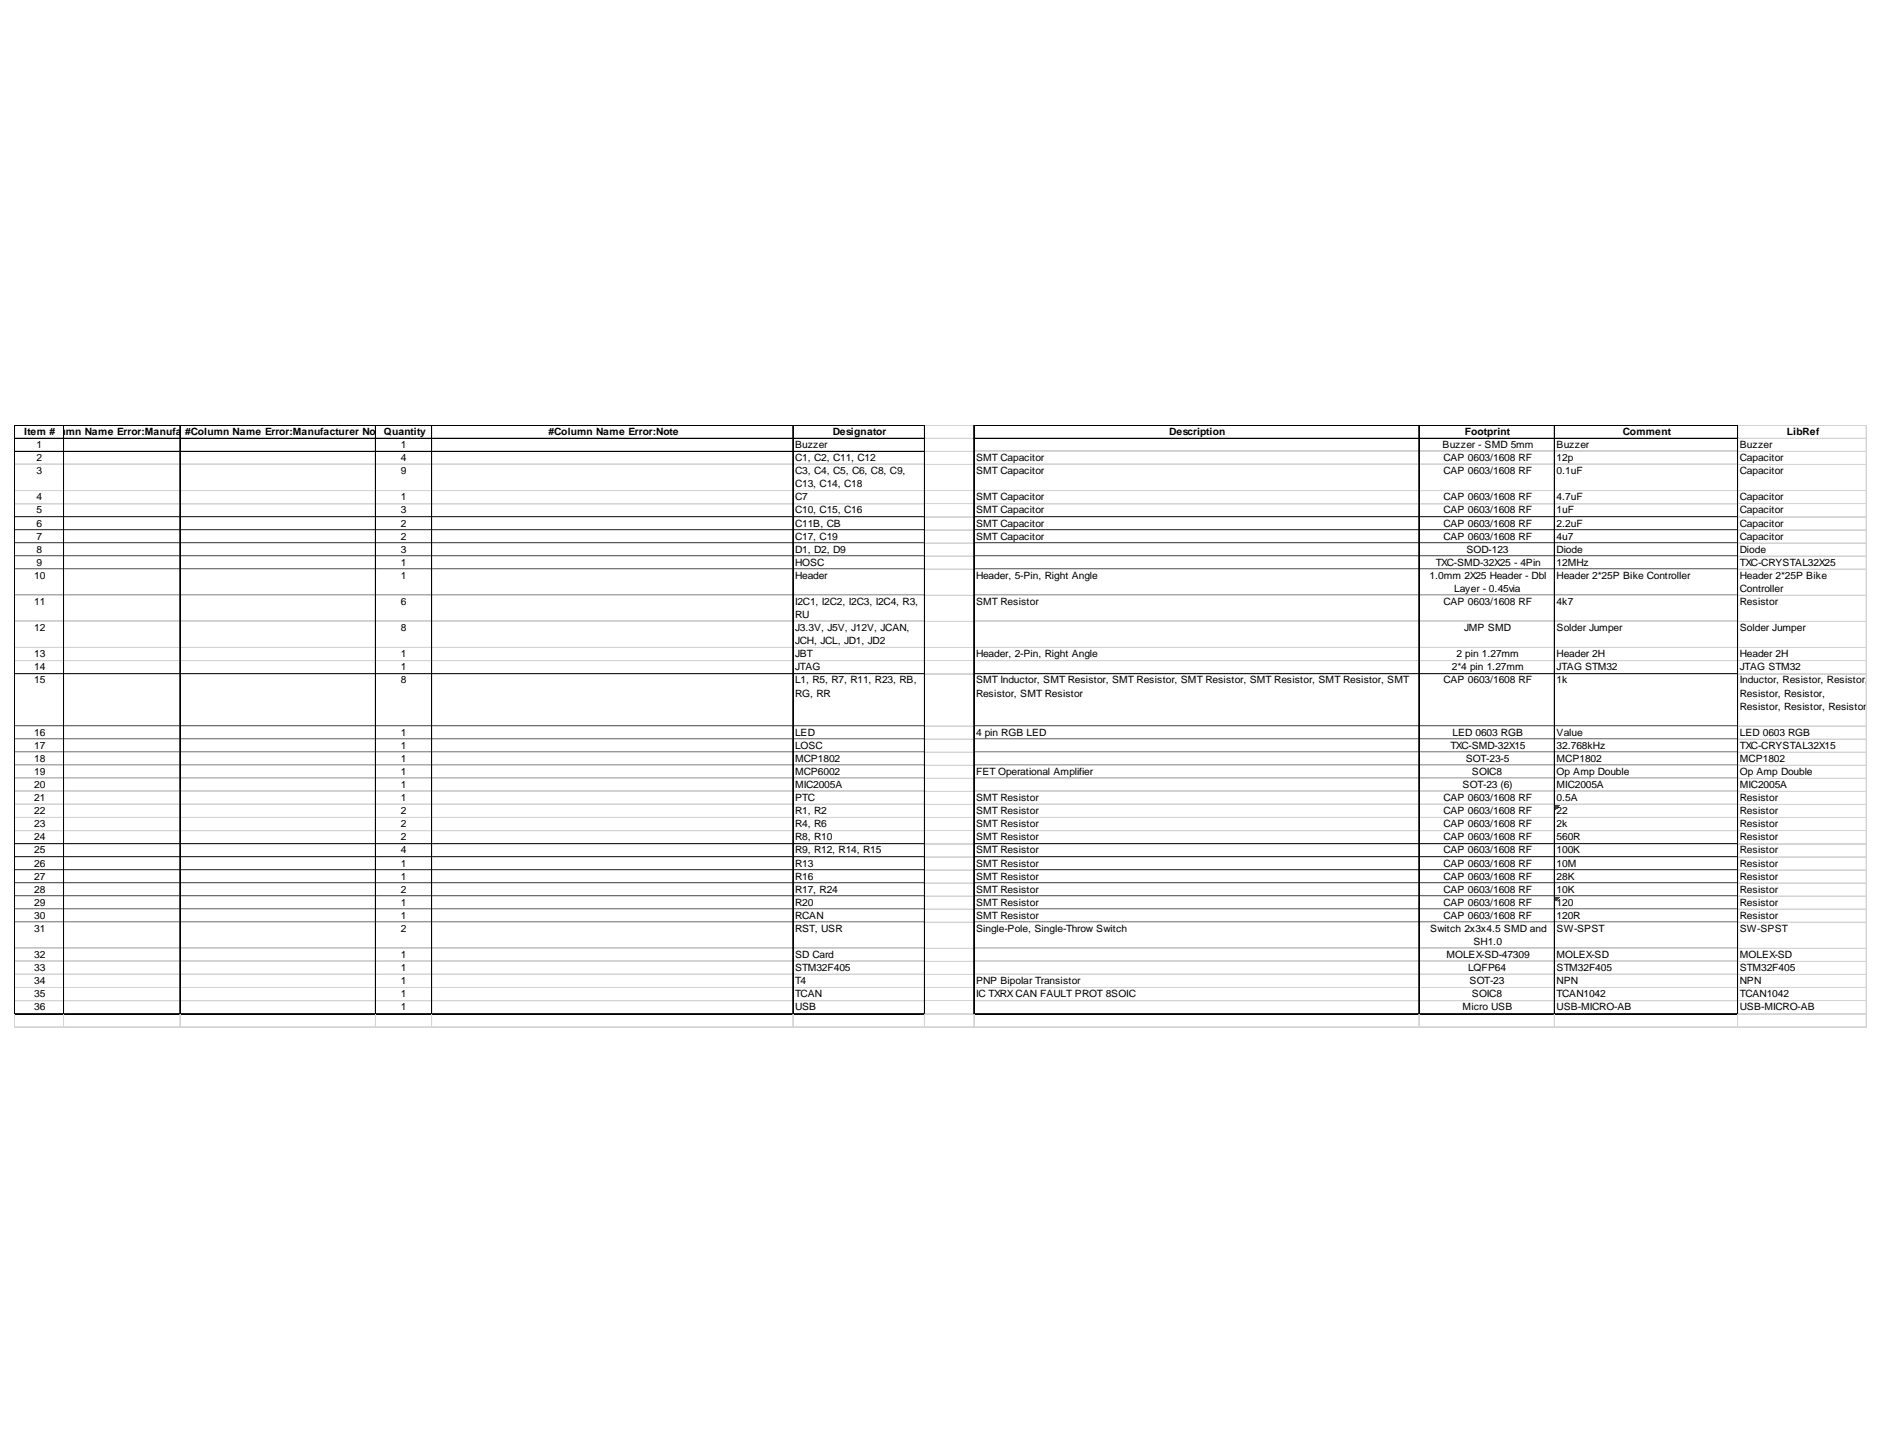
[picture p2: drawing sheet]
<svg xmlns="http://www.w3.org/2000/svg" width="279mm" height="216mm" viewBox="0 0 279 216" stroke-linecap="round" stroke-linejoin="round" font-family="sans-serif">
<defs><g id="words">
<g font-size="1.5">
<text x="3.6" y="64.5">Item olumn Name Error:Manufa</text>
<text x="5.5" y="64.5">#C#</text>
<text x="27" y="64.5">c#tColr</text>
<text x="28.3" y="64.5">ureumn Name Error:Manufacturer No</text>
<text x="57" y="64.5">Quantity</text>
<text x="81.4" y="64.5">#Column Name Error:Note</text>
<text x="123.6" y="64.5">Designator</text>
<text x="173.5" y="64.5">Description</text>
<text x="217.4" y="64.5">Footprint</text>
<text x="240.8" y="64.5">Comment</text>
<text x="265.1" y="64.5">LibRef</text>
<text x="5.4" y="66.5">1</text>
<text x="5.4" y="68.4">2</text>
<text x="5.4" y="70.4">3</text>
<text x="59.5" y="66.5">1</text>
<text x="59.5" y="68.4">4</text>
<text x="59.5" y="70.4">9</text>
<text x="118" y="66.5">Buzzer</text>
<text x="118" y="68.4">C1, C2, C11, C12</text>
<text x="118" y="70.4">C3, C4, C5, C6, C8, C9,</text>
<text x="144.8" y="68.4">SMT Capacitor</text>
<text x="144.8" y="70.4">SMT Capacitor</text>
<text x="214.1" y="66.5">Buzzer - SMD 5mm</text>
<text x="214.2" y="68.4">CAP 0603/1608 RF</text>
<text x="214.2" y="70.4">CAP 0603/1608 RF</text>
<text x="231" y="66.5">Buzzer</text>
<text x="231" y="68.4">12p</text>
<text x="231" y="70.4">0.1uF</text>
<text x="258.2" y="66.5">Buzzer</text>
<text x="258.2" y="68.4">Capacitor</text>
<text x="258.2" y="70.4">Capacitor</text>
<text x="5.4" y="74.2">4</text>
<text x="5.4" y="76.2">5</text>
<text x="59.5" y="74.2">1</text>
<text x="59.5" y="76.2">3</text>
<text x="118" y="72.3">C13, C14, C18</text>
<text x="118" y="74.2">C7</text>
<text x="118" y="76.2">C10, C15, C16</text>
<text x="144.8" y="74.2">SMT Capacitor</text>
<text x="144.8" y="76.2">SMT Capacitor</text>
<text x="214.2" y="74.2">CAP 0603/1608 RF</text>
<text x="214.2" y="76.2">CAP 0603/1608 RF</text>
<text x="231" y="74.2">4.7uF</text>
<text x="231" y="76.2">1uF</text>
<text x="258.2" y="74.2">Capacitor</text>
<text x="258.2" y="76.2">Capacitor</text>
<text x="5.4" y="78.1">6</text>
<text x="5.4" y="80.1">7</text>
<text x="5.4" y="82">8</text>
<text x="5.4" y="83.9">9</text>
<text x="59.5" y="78.1">2</text>
<text x="59.5" y="80.1">2</text>
<text x="59.5" y="82">3</text>
<text x="59.5" y="83.9">1</text>
<text x="118" y="78.1">C11B, CB</text>
<text x="118" y="80.1">C17, C19</text>
<text x="118" y="82">D1, D2, D9</text>
<text x="118" y="83.9">HOSC</text>
<text x="144.8" y="78.1">SMT Capacitor</text>
<text x="144.8" y="80.1">SMT Capacitor</text>
<text x="213" y="83.9">TXC-SMD-32X25 - 4Pin</text>
<text x="214.2" y="78.1">CAP 0603/1608 RF</text>
<text x="214.2" y="80.1">CAP 0603/1608 RF</text>
<text x="217.6" y="82">SOD-123</text>
<text x="231" y="78.1">2.2uF</text>
<text x="231" y="80.1">4u7</text>
<text x="231" y="82">Diode</text>
<text x="231" y="83.9">12MHz</text>
<text x="258.2" y="78.1">Capacitor</text>
<text x="258.2" y="80.1">Capacitor</text>
<text x="258.2" y="82">Diode</text>
<text x="258.2" y="83.9">TXC-CRYSTAL32X25</text>
<text x="5.1" y="85.9">10</text>
<text x="5.1" y="89.8">11</text>
<text x="59.5" y="85.9">1</text>
<text x="59.5" y="89.8">6</text>
<text x="118" y="85.9">Header</text>
<text x="118" y="89.8">I2C1, I2C2, I2C3, I2C4, R3,</text>
<text x="144.8" y="85.9">Header, 5-Pin, Right Angle</text>
<text x="144.8" y="89.8">SMT Resistor</text>
<text x="212.1" y="85.9">1.0mm 2X25 Header - Dbl</text>
<text x="214.2" y="89.8">CAP 0603/1608 RF</text>
<text x="215.8" y="87.8">Layer - 0.45via</text>
<text x="231" y="85.9">Header 2*25P Bike Controller</text>
<text x="231" y="89.8">4k7</text>
<text x="258.2" y="85.9">Header 2*25P Bike</text>
<text x="258.2" y="87.8">Controller</text>
<text x="258.2" y="89.8">Resistor</text>
<text x="5.1" y="93.7">12</text>
<text x="59.5" y="93.7">8</text>
<text x="118" y="91.7">RU</text>
<text x="118" y="93.7">J3.3V, J5V, J12V, JCAN,</text>
<text x="118" y="95.6">JCH, JCL, JD1, JD2</text>
<text x="217.3" y="93.7">JMP SMD</text>
<text x="231" y="93.7">Solder Jumper</text>
<text x="258.2" y="93.7">Solder Jumper</text>
<text x="5.1" y="97.5">13</text>
<text x="5.1" y="99.5">14</text>
<text x="5.1" y="101.4">15</text>
<text x="59.5" y="97.5">1</text>
<text x="59.5" y="99.5">1</text>
<text x="59.5" y="101.4">8</text>
<text x="118" y="97.5">JBT</text>
<text x="118" y="99.5">JTAG</text>
<text x="118" y="101.4">L1, R5, R7, R11, R23, RB,</text>
<text x="144.8" y="97.5">Header, 2-Pin, Right Angle</text>
<text x="144.8" y="101.4">SMT Inductor, SMT Resistor, SMT Resistor, SMT Resistor, SMT Resistor, SMT Resistor, SMT</text>
<text x="214.2" y="101.4">CAP 0603/1608 RF</text>
<text x="215.4" y="99.5">2*4 pin 1.27mm</text>
<text x="216.1" y="97.5">2 pin 1.27mm</text>
<text x="231" y="97.5">Header 2H</text>
<text x="231" y="99.5">JTAG STM32</text>
<text x="231" y="101.4">1k</text>
<text x="258.2" y="97.5">Header 2H</text>
<text x="258.2" y="99.5">JTAG STM32</text>
<text x="258.2" y="101.4">Inductor, Resistor, Resistor,</text>
<text x="118" y="103.4">RG, RR</text>
<text x="144.8" y="103.4">Resistor, SMT Resistor</text>
<text x="258.2" y="103.4">Resistor, Resistor,</text>
<text x="258.2" y="105.3">Resistor, Resistor, Resistor</text>
<text x="5.1" y="109.2">16</text>
<text x="5.1" y="111.1">17</text>
<text x="5.1" y="113.1">18</text>
<text x="59.5" y="109.2">1</text>
<text x="59.5" y="111.1">1</text>
<text x="59.5" y="113.1">1</text>
<text x="118" y="109.2">LED</text>
<text x="118" y="111.1">LOSC</text>
<text x="118" y="113.1">MCP1802</text>
<text x="144.8" y="109.2">4 pin RGB LED</text>
<text x="215.2" y="111.1">TXC-SMD-32X15</text>
<text x="215.5" y="109.2">LED 0603 RGB</text>
<text x="217.5" y="113.1">SOT-23-5</text>
<text x="231" y="109.2">Value</text>
<text x="231" y="111.1">32.768kHz</text>
<text x="231" y="113.1">MCP1802</text>
<text x="258.2" y="109.2">LED 0603 RGB</text>
<text x="258.2" y="111.1">TXC-CRYSTAL32X15</text>
<text x="258.2" y="113.1">MCP1802</text>
<text x="5.1" y="115">19</text>
<text x="5.1" y="116.9">20</text>
<text x="5.1" y="118.9">21</text>
<text x="59.5" y="115">1</text>
<text x="59.5" y="116.9">1</text>
<text x="59.5" y="118.9">1</text>
<text x="118" y="115">MCP6002</text>
<text x="118" y="116.9">MIC2005A</text>
<text x="118" y="118.9">PTC</text>
<text x="144.8" y="115">FET Operational Amplifier</text>
<text x="144.8" y="118.9">SMT Resistor</text>
<text x="214.2" y="118.9">CAP 0603/1608 RF</text>
<text x="217" y="116.9">SOT-23 (6)</text>
<text x="218.4" y="115">SOIC8</text>
<text x="231" y="115">Op Amp Double</text>
<text x="231" y="116.9">MIC2005A</text>
<text x="231" y="118.9">0.5A</text>
<text x="258.2" y="115">Op Amp Double</text>
<text x="258.2" y="116.9">MIC2005A</text>
<text x="258.2" y="118.9">Resistor</text>
<text x="5.1" y="120.8">22</text>
<text x="5.1" y="122.8">23</text>
<text x="5.1" y="124.7">24</text>
<text x="59.5" y="120.8">2</text>
<text x="59.5" y="122.8">2</text>
<text x="59.5" y="124.7">2</text>
<text x="118" y="120.8">R1, R2</text>
<text x="118" y="122.8">R4, R6</text>
<text x="118" y="124.7">R8, R10</text>
<text x="144.8" y="120.8">SMT Resistor</text>
<text x="144.8" y="122.8">SMT Resistor</text>
<text x="144.8" y="124.7">SMT Resistor</text>
<text x="214.2" y="120.8">CAP 0603/1608 RF</text>
<text x="214.2" y="122.8">CAP 0603/1608 RF</text>
<text x="214.2" y="124.7">CAP 0603/1608 RF</text>
<text x="231" y="120.8">22</text>
<text x="231" y="122.8">2k</text>
<text x="231" y="124.7">560R</text>
<text x="258.2" y="120.8">Resistor</text>
<text x="258.2" y="122.8">Resistor</text>
<text x="258.2" y="124.7">Resistor</text>
<text x="5.1" y="126.6">25</text>
<text x="5.1" y="128.6">26</text>
<text x="5.1" y="130.5">27</text>
<text x="59.5" y="126.6">4</text>
<text x="59.5" y="128.6">1</text>
<text x="59.5" y="130.5">1</text>
<text x="118" y="126.6">R9, R12, R14, R15</text>
<text x="118" y="128.6">R13</text>
<text x="118" y="130.5">R16</text>
<text x="144.8" y="126.6">SMT Resistor</text>
<text x="144.8" y="128.6">SMT Resistor</text>
<text x="144.8" y="130.5">SMT Resistor</text>
<text x="214.2" y="126.6">CAP 0603/1608 RF</text>
<text x="214.2" y="128.6">CAP 0603/1608 RF</text>
<text x="214.2" y="130.5">CAP 0603/1608 RF</text>
<text x="231" y="126.6">100K</text>
<text x="231" y="128.6">10M</text>
<text x="231" y="130.5">28K</text>
<text x="258.2" y="126.6">Resistor</text>
<text x="258.2" y="128.6">Resistor</text>
<text x="258.2" y="130.5">Resistor</text>
<text x="5.1" y="132.5">28</text>
<text x="5.1" y="134.4">29</text>
<text x="5.1" y="136.3">30</text>
<text x="59.5" y="132.5">2</text>
<text x="59.5" y="134.4">1</text>
<text x="59.5" y="136.3">1</text>
<text x="118" y="132.5">R17, R24</text>
<text x="118" y="134.4">R20</text>
<text x="118" y="136.3">RCAN</text>
<text x="144.8" y="132.5">SMT Resistor</text>
<text x="144.8" y="134.4">SMT Resistor</text>
<text x="144.8" y="136.3">SMT Resistor</text>
<text x="214.2" y="132.5">CAP 0603/1608 RF</text>
<text x="214.2" y="134.4">CAP 0603/1608 RF</text>
<text x="214.2" y="136.3">CAP 0603/1608 RF</text>
<text x="231" y="132.5">10K</text>
<text x="231" y="134.4">120</text>
<text x="231" y="136.3">120R</text>
<text x="258.2" y="132.5">Resistor</text>
<text x="258.2" y="134.4">Resistor</text>
<text x="258.2" y="136.3">Resistor</text>
<text x="5.1" y="138.3">31</text>
<text x="5.1" y="142.2">32</text>
<text x="59.5" y="138.3">2</text>
<text x="59.5" y="142.2">1</text>
<text x="118" y="138.3">RST, USR</text>
<text x="118" y="142.2">SD Card</text>
<text x="144.8" y="138.3">Single-Pole, Single-Throw Switch</text>
<text x="212.2" y="138.3">Switch 2x3x4.5 SMD and</text>
<text x="214.6" y="142.2">MOLEX-SD-47309</text>
<text x="218.6" y="140.2">SH1.0</text>
<text x="231" y="138.3">SW-SPST</text>
<text x="231" y="142.2">MOLEX-SD</text>
<text x="258.2" y="138.3">SW-SPST</text>
<text x="258.2" y="142.2">MOLEX-SD</text>
<text x="5.1" y="144.1">33</text>
<text x="5.1" y="146">34</text>
<text x="5.1" y="148">35</text>
<text x="5.1" y="149.9">36</text>
<text x="59.5" y="144.1">1</text>
<text x="59.5" y="146">1</text>
<text x="59.5" y="148">1</text>
<text x="59.5" y="149.9">1</text>
<text x="118" y="144.1">STM32F405</text>
<text x="118" y="146">T4</text>
<text x="118" y="148">TCAN</text>
<text x="118" y="149.9">USB</text>
<text x="144.8" y="146">PNP Bipolar Transistor</text>
<text x="144.8" y="148">IC TXRX CAN FAULT PROT 8SOIC</text>
<text x="217" y="149.9">Micro USB</text>
<text x="217.8" y="144.1">LQFP64</text>
<text x="218.1" y="146">SOT-23</text>
<text x="218.4" y="148">SOIC8</text>
<text x="231" y="144.1">STM32F405</text>
<text x="231" y="146">NPN</text>
<text x="231" y="148">TCAN1042</text>
<text x="231" y="149.9">USB-MICRO-AB</text>
<text x="258.2" y="144.1">STM32F405</text>
<text x="258.2" y="146">NPN</text>
<text x="258.2" y="148">TCAN1042</text>
<text x="258.2" y="149.9">USB-MICRO-AB</text>
</g>
</g></defs>
<path d="M230.7 119.5h.7" fill="none" stroke="#008000" stroke-width=".15"/>
<path d="M230.7 119.5h.7v.1h-.7z" fill="#008000"/>
<path d="M230.7 119.6h.6" fill="none" stroke="#008000" stroke-width=".15"/>
<path d="M230.7 119.6h.6v.1h-.6z" fill="#008000"/>
<path d="M230.7 119.7h.5" fill="none" stroke="#008000" stroke-width=".15"/>
<path d="M230.7 119.7h.5v.1h-.5z" fill="#008000"/>
<path d="M230.7 119.8h.4" fill="none" stroke="#008000" stroke-width=".15"/>
<path d="M230.7 119.8h.4v.1h-.4z" fill="#008000"/>
<path d="M230.7 119.9h.3" fill="none" stroke="#008000" stroke-width=".15"/>
<path d="M230.7 119.9h.3v.1h-.3z" fill="#008000"/>
<path d="M230.7 120h.2" fill="none" stroke="#008000" stroke-width=".15"/>
<path d="M230.7 120h.2v.2h-.2z" fill="#008000"/>
<path d="M230.7 133.1h.7" fill="none" stroke="#008000" stroke-width=".15"/>
<path d="M230.7 133.1h.7v.1h-.7z" fill="#008000"/>
<path d="M230.7 133.2h.6" fill="none" stroke="#008000" stroke-width=".15"/>
<path d="M230.7 133.2h.6v.1h-.6z" fill="#008000"/>
<path d="M230.7 133.3h.5" fill="none" stroke="#008000" stroke-width=".15"/>
<path d="M230.7 133.3h.5v.1h-.5z" fill="#008000"/>
<path d="M230.7 133.4h.4" fill="none" stroke="#008000" stroke-width=".15"/>
<path d="M230.7 133.4h.4v.1h-.4z" fill="#008000"/>
<path d="M230.7 133.5h.3" fill="none" stroke="#008000" stroke-width=".15"/>
<path d="M230.7 133.5h.3v.1h-.3z" fill="#008000"/>
<path d="M230.7 133.6h.2" fill="none" stroke="#008000" stroke-width=".15"/>
<path d="M230.7 133.6h.2v.1h-.2z" fill="#008000"/>
<g fill="none" stroke="#000" stroke-width=".15">
<path d="M2.1 63.1v87.4M2.2 63.1v87.4M2.2 63.1h135.1M2.2 65h135.1M2.2 65.1h135.1M2.2 67h7.2M2.2 68.9h7.2M2.2 72.8h7.2M2.2 74.7h7.2M2.2 76.7h7.2M2.2 78.6h7.2M9.4 63.2v87.3"/>
<path d="M9.5 63.2v87.3M9.5 67h17.2M9.5 68.9h17.2M9.5 72.8h17.2M9.5 74.7h17.2M9.5 76.7h17.2M9.5 78.6h17.2M26.7 63.2v87.3M26.8 67h28.9M26.8 68.9h28.9M26.8 72.8h28.9M26.8 74.7h28.9"/>
<path d="M26.8 76.7h28.9M26.8 78.6h28.9M55.7 63.2v87.3M55.8 63.2v87.3M55.8 67h8.2M55.8 68.9h8.2M55.8 72.8h8.2M55.8 74.7h8.2M55.8 76.7h8.2M55.8 78.6h8.2M64 63.2v87.3M64.1 63.2v87.3"/>
<path d="M64.2 67h53.4M64.2 68.9h53.4M64.2 72.8h53.4M64.2 74.7h53.4M64.2 76.7h53.4M64.2 78.6h53.4M117.6 63.2v87.3M117.7 63.2v87.3M117.7 67h19.5M117.7 68.9h19.5M117.7 72.8h19.5M117.7 74.7h19.5"/>
<path d="M117.7 76.7h19.5M117.7 78.6h19.5M137.2 63.2v87.3M144.5 63.1v87.4M144.6 63.1h113.3M144.6 65h113.3M144.6 65.1h113.3M144.6 67h65.9M144.6 68.9h65.9M144.6 72.8h65.9M144.6 74.7h65.9M144.6 76.7h65.9"/>
<path d="M144.6 78.6h65.9M210.5 63.2v87.3M210.6 63.2v87.3M210.6 67h20M210.6 68.9h20M210.6 72.8h20M210.6 74.7h20M210.6 76.7h20M210.6 78.6h20M230.6 63.2v87.3M230.7 63.2v87.3M230.7 67h27.1"/>
<path d="M230.7 68.9h27.1M230.7 72.8h27.1M230.7 74.7h27.1M230.7 76.7h27.1M230.7 78.6h27.1M257.8 63.2v87.3M257.9 63.2v87.3M2.2 80.5h7.2M2.2 82.5h7.2M2.2 84.4h7.2M2.2 88.3h7.2M2.2 92.2h7.2"/>
<path d="M2.2 96.1h7.2M2.2 98h7.2M2.2 100h7.2M9.5 80.5h17.2M9.5 82.5h17.2M9.5 84.4h17.2M9.5 88.3h17.2M9.5 92.2h17.2M9.5 96.1h17.2M9.5 98h17.2M9.5 100h17.2M26.8 80.5h28.9"/>
<path d="M26.8 82.5h28.9M26.8 84.4h28.9M26.8 88.3h28.9M26.8 92.2h28.9M26.8 96.1h28.9M26.8 98h28.9M26.8 100h28.9M55.8 80.5h8.2M55.8 82.5h8.2M55.8 84.4h8.2M55.8 88.3h8.2M55.8 92.2h8.2"/>
<path d="M55.8 96.1h8.2M55.8 98h8.2M55.8 100h8.2M64.2 80.5h53.4M64.2 82.5h53.4M64.2 84.4h53.4M64.2 88.3h53.4M64.2 92.2h53.4M64.2 96.1h53.4M64.2 98h53.4M64.2 100h53.4M117.7 80.5h19.5"/>
<path d="M117.7 82.5h19.5M117.7 84.4h19.5M117.7 88.3h19.5M117.7 92.2h19.5M117.7 96.1h19.5M117.7 98h19.5M117.7 100h19.5M144.6 80.5h65.9M144.6 82.5h65.9M144.6 84.4h65.9M144.6 88.3h65.9M144.6 92.2h65.9"/>
<path d="M144.6 96.1h65.9M144.6 98h65.9M144.6 100h65.9M210.6 80.5h20M210.6 82.5h20M210.6 84.4h20M210.6 88.3h20M210.6 92.2h20M210.6 96.1h20M210.6 98h20M210.6 100h20M230.7 80.5h27.1"/>
<path d="M230.7 82.5h27.1M230.7 84.4h27.1M230.7 88.3h27.1M230.7 92.2h27.1M230.7 96.1h27.1M230.7 98h27.1M230.7 100h27.1M2.2 107.7h7.2M2.2 109.7h7.2M2.2 111.6h7.2M2.2 113.5h7.2M2.2 115.5h7.2"/>
<path d="M2.2 117.4h7.2M2.2 119.4h7.2M9.5 107.7h17.2M9.5 109.7h17.2M9.5 111.6h17.2M9.5 113.5h17.2M9.5 115.5h17.2M9.5 117.4h17.2M9.5 119.4h17.2M26.8 107.7h28.9M26.8 109.7h28.9M26.8 111.6h28.9"/>
<path d="M26.8 113.5h28.9M26.8 115.5h28.9M26.8 117.4h28.9M26.8 119.4h28.9M55.8 107.7h8.2M55.8 109.7h8.2M55.8 111.6h8.2M55.8 113.5h8.2M55.8 115.5h8.2M55.8 117.4h8.2M55.8 119.4h8.2M64.2 107.7h53.4"/>
<path d="M64.2 109.7h53.4M64.2 111.6h53.4M64.2 113.5h53.4M64.2 115.5h53.4M64.2 117.4h53.4M64.2 119.4h53.4M117.7 107.7h19.5M117.7 109.7h19.5M117.7 111.6h19.5M117.7 113.5h19.5M117.7 115.5h19.5M117.7 117.4h19.5"/>
<path d="M117.7 119.4h19.5M144.6 107.7h65.9M144.6 109.7h65.9M144.6 111.6h65.9M144.6 113.5h65.9M144.6 115.5h65.9M144.6 117.4h65.9M144.6 119.4h65.9M210.6 107.7h20M210.6 109.7h20M210.6 111.6h20M210.6 113.5h20"/>
<path d="M210.6 115.5h20M210.6 117.4h20M210.6 119.4h20M230.7 107.7h27.1M230.7 109.7h27.1M230.7 111.6h27.1M230.7 113.5h27.1M230.7 115.5h27.1M230.7 117.4h27.1M230.7 119.4h27.1M2.2 121.3h7.2M2.2 123.2h7.2"/>
<path d="M2.2 125.2h7.2M2.2 127.1h7.2M2.2 129.1h7.2M2.2 131h7.2M2.2 132.9h7.2M2.2 134.9h7.2M2.2 136.8h7.2M9.5 121.3h17.2M9.5 123.2h17.2M9.5 125.2h17.2M9.5 127.1h17.2M9.5 129.1h17.2"/>
<path d="M9.5 131h17.2M9.5 132.9h17.2M9.5 134.9h17.2M9.5 136.8h17.2M26.8 121.3h28.9M26.8 123.2h28.9M26.8 125.2h28.9M26.8 127.1h28.9M26.8 129.1h28.9M26.8 131h28.9M26.8 132.9h28.9M26.8 134.9h28.9"/>
<path d="M26.8 136.8h28.9M55.8 121.3h8.2M55.8 123.2h8.2M55.8 125.2h8.2M55.8 127.1h8.2M55.8 129.1h8.2M55.8 131h8.2M55.8 132.9h8.2M55.8 134.9h8.2M55.8 136.8h8.2M64.2 121.3h53.4M64.2 123.2h53.4"/>
<path d="M64.2 125.2h53.4M64.2 127.1h53.4M64.2 129.1h53.4M64.2 131h53.4M64.2 132.9h53.4M64.2 134.9h53.4M64.2 136.8h53.4M117.7 121.3h19.5M117.7 123.2h19.5M117.7 125.2h19.5M117.7 127.1h19.5M117.7 129.1h19.5"/>
<path d="M117.7 131h19.5M117.7 132.9h19.5M117.7 134.9h19.5M117.7 136.8h19.5M144.6 121.3h65.9M144.6 123.2h65.9M144.6 125.2h65.9M144.6 127.1h65.9M144.6 129.1h65.9M144.6 131h65.9M144.6 132.9h65.9M144.6 134.9h65.9"/>
<path d="M144.6 136.8h65.9M210.6 121.3h20M210.6 123.2h20M210.6 125.2h20M210.6 127.1h20M210.6 129.1h20M210.6 131h20M210.6 132.9h20M210.6 134.9h20M210.6 136.8h20M230.7 121.3h27.1M230.7 123.2h27.1"/>
<path d="M230.7 125.2h27.1M230.7 127.1h27.1M230.7 129.1h27.1M230.7 131h27.1M230.7 132.9h27.1M230.7 134.9h27.1M230.7 136.8h27.1M2.2 140.7h7.2M2.2 142.6h7.2M2.2 144.6h7.2M2.2 146.5h7.2M2.2 148.5h7.2"/>
<path d="M2.2 150.4h7.2M2.2 150.5h7.2M9.5 140.7h17.2M9.5 142.6h17.2M9.5 144.6h17.2M9.5 146.5h17.2M9.5 148.5h17.2M9.5 150.4h17.2M9.5 150.5h17.2M26.8 140.7h28.9M26.8 142.6h28.9M26.8 144.6h28.9"/>
<path d="M26.8 146.5h28.9M26.8 148.5h28.9M26.8 150.4h28.9M26.8 150.5h28.9M55.8 140.7h8.2M55.8 142.6h8.2M55.8 144.6h8.2M55.8 146.5h8.2M55.8 148.5h8.2M55.8 150.4h8.2M55.8 150.5h8.2M64.2 140.7h53.4"/>
<path d="M64.2 142.6h53.4M64.2 144.6h53.4M64.2 146.5h53.4M64.2 148.5h53.4M64.2 150.4h53.4M64.2 150.5h53.4M117.7 140.7h19.5M117.7 142.6h19.5M117.7 144.6h19.5M117.7 146.5h19.5M117.7 148.5h19.5M117.7 150.4h19.5"/>
<path d="M117.7 150.5h19.5M144.6 140.7h65.9M144.6 142.6h65.9M144.6 144.6h65.9M144.6 146.5h65.9M144.6 148.5h65.9M144.6 150.4h65.9M144.6 150.5h65.9M210.6 140.7h20M210.6 142.6h20M210.6 144.6h20M210.6 146.5h20"/>
<path d="M210.6 148.5h20M210.6 150.4h20M210.6 150.5h20M230.7 140.7h27.1M230.7 142.6h27.1M230.7 144.6h27.1M230.7 146.5h27.1M230.7 148.5h27.1M230.7 150.4h27.1M230.7 150.5h27.1"/>
</g>
<g fill="none" stroke="#d4d4d4" stroke-width=".15">
<path d="M2.2 69h7.2M2.2 72.8h7.2M2.2 74.8h7.2M2.2 76.7h7.2M2.2 78.7h7.2M9.5 69h17.2M9.5 72.8h17.2M9.5 74.8h17.2M9.5 76.7h17.2M9.5 78.7h17.2M26.8 69h28.9M26.8 72.8h28.9"/>
<path d="M26.8 74.8h28.9M26.8 76.7h28.9M26.8 78.7h28.9M55.8 69h8.2M55.8 72.8h8.2M55.8 74.8h8.2M55.8 76.7h8.2M55.8 78.7h8.2M64.2 69h53.4M64.2 72.8h53.4M64.2 74.8h53.4M64.2 76.7h53.4"/>
<path d="M64.2 78.7h53.4M117.7 69h19.5M117.7 72.8h19.5M117.7 74.8h19.5M117.7 76.7h19.5M117.7 78.7h19.5M137.3 63.1h7.2M137.3 65h7.2M137.3 65.1h7.2M137.3 67h7.2M137.3 69h7.2M137.3 68.9h7.2"/>
<path d="M137.3 72.8h7.2M137.3 74.8h7.2M137.3 74.7h7.2M137.3 76.7h7.2M137.3 78.7h7.2M137.3 78.6h7.2M144.6 67h65.9M144.6 69h65.9M144.6 72.8h65.9M144.6 74.8h65.9M144.6 76.7h65.9M144.6 78.7h65.9"/>
<path d="M210.6 67h20M210.6 69h20M210.6 72.8h20M210.6 74.8h20M210.6 76.7h20M210.6 78.7h20M230.7 67h27.1M230.7 69h27.1M230.7 72.8h27.1M230.7 74.8h27.1M230.7 76.7h27.1M230.7 78.7h27.1"/>
<path d="M2.2 80.6h7.2M2.2 82.5h7.2M2.2 84.5h7.2M2.2 88.4h7.2M2.2 92.3h7.2M2.2 96.1h7.2M2.2 98.1h7.2M9.5 80.6h17.2M9.5 82.5h17.2M9.5 84.5h17.2M9.5 88.4h17.2M9.5 92.3h17.2"/>
<path d="M9.5 96.1h17.2M9.5 98.1h17.2M26.8 80.6h28.9M26.8 82.5h28.9M26.8 84.5h28.9M26.8 88.4h28.9M26.8 92.3h28.9M26.8 96.1h28.9M26.8 98.1h28.9M55.8 80.6h8.2M55.8 82.5h8.2M55.8 84.5h8.2"/>
<path d="M55.8 88.4h8.2M55.8 92.3h8.2M55.8 96.1h8.2M55.8 98.1h8.2M64.2 80.6h53.4M64.2 82.5h53.4M64.2 84.5h53.4M64.2 88.4h53.4M64.2 92.3h53.4M64.2 96.1h53.4M64.2 98.1h53.4M117.7 80.6h19.5"/>
<path d="M117.7 82.5h19.5M117.7 84.5h19.5M117.7 88.4h19.5M117.7 92.3h19.5M117.7 96.1h19.5M117.7 98.1h19.5M137.3 80.6h7.2M137.3 80.5h7.2M137.3 82.5h7.2M137.3 84.5h7.2M137.3 84.4h7.2M137.3 88.4h7.2"/>
<path d="M137.3 88.3h7.2M137.3 92.3h7.2M137.3 92.2h7.2M137.3 96.1h7.2M137.3 98.1h7.2M137.3 98h7.2M137.3 100h7.2M144.6 80.6h65.9M144.6 82.5h65.9M144.6 84.5h65.9M144.6 88.4h65.9M144.6 92.3h65.9"/>
<path d="M144.6 96.1h65.9M144.6 98.1h65.9M210.6 80.6h20M210.6 82.5h20M210.6 84.5h20M210.6 88.4h20M210.6 92.3h20M210.6 96.1h20M210.6 98.1h20M230.7 80.6h27.1M230.7 82.5h27.1M230.7 84.5h27.1"/>
<path d="M230.7 88.4h27.1M230.7 92.3h27.1M230.7 96.1h27.1M230.7 98.1h27.1M2.2 100h7.2M2.2 107.8h7.2M2.2 109.7h7.2M2.2 111.7h7.2M2.2 113.6h7.2M2.2 115.5h7.2M2.2 117.5h7.2M2.2 119.4h7.2"/>
<path d="M9.5 100h17.2M9.5 107.8h17.2M9.5 109.7h17.2M9.5 111.7h17.2M9.5 113.6h17.2M9.5 115.5h17.2M9.5 117.5h17.2M9.5 119.4h17.2M26.8 100h28.9M26.8 107.8h28.9M26.8 109.7h28.9M26.8 111.7h28.9"/>
<path d="M26.8 113.6h28.9M26.8 115.5h28.9M26.8 117.5h28.9M26.8 119.4h28.9M55.8 100h8.2M55.8 107.8h8.2M55.8 109.7h8.2M55.8 111.7h8.2M55.8 113.6h8.2M55.8 115.5h8.2M55.8 117.5h8.2M55.8 119.4h8.2"/>
<path d="M64.2 100h53.4M64.2 107.8h53.4M64.2 109.7h53.4M64.2 111.7h53.4M64.2 113.6h53.4M64.2 115.5h53.4M64.2 117.5h53.4M64.2 119.4h53.4M117.7 100h19.5M117.7 107.8h19.5M117.7 109.7h19.5M117.7 111.7h19.5"/>
<path d="M117.7 113.6h19.5M117.7 115.5h19.5M117.7 117.5h19.5M117.7 119.4h19.5M137.3 107.8h7.2M137.3 107.7h7.2M137.3 109.7h7.2M137.3 111.7h7.2M137.3 111.6h7.2M137.3 113.6h7.2M137.3 113.5h7.2M137.3 115.5h7.2"/>
<path d="M137.3 117.5h7.2M137.3 117.4h7.2M137.3 119.4h7.2M144.6 100h65.9M144.6 107.8h65.9M144.6 109.7h65.9M144.6 111.7h65.9M144.6 113.6h65.9M144.6 115.5h65.9M144.6 117.5h65.9M144.6 119.4h65.9M210.6 100h20"/>
<path d="M210.6 107.8h20M210.6 109.7h20M210.6 111.7h20M210.6 113.6h20M210.6 115.5h20M210.6 117.5h20M210.6 119.4h20M230.7 100h27.1M230.7 107.8h27.1M230.7 109.7h27.1M230.7 111.7h27.1M230.7 113.6h27.1"/>
<path d="M230.7 115.5h27.1M230.7 117.5h27.1M230.7 119.4h27.1M2.2 121.4h7.2M2.2 123.3h7.2M2.2 125.2h7.2M2.2 127.2h7.2M2.2 129.1h7.2M2.2 131.1h7.2M2.2 133h7.2M2.2 134.9h7.2M2.2 136.9h7.2"/>
<path d="M9.5 121.4h17.2M9.5 123.3h17.2M9.5 125.2h17.2M9.5 127.2h17.2M9.5 129.1h17.2M9.5 131.1h17.2M9.5 133h17.2M9.5 134.9h17.2M9.5 136.9h17.2M26.8 121.4h28.9M26.8 123.3h28.9M26.8 125.2h28.9"/>
<path d="M26.8 127.2h28.9M26.8 129.1h28.9M26.8 131.1h28.9M26.8 133h28.9M26.8 134.9h28.9M26.8 136.9h28.9M55.8 121.4h8.2M55.8 123.3h8.2M55.8 125.2h8.2M55.8 127.2h8.2M55.8 129.1h8.2M55.8 131.1h8.2"/>
<path d="M55.8 133h8.2M55.8 134.9h8.2M55.8 136.9h8.2M64.2 121.4h53.4M64.2 123.3h53.4M64.2 125.2h53.4M64.2 127.2h53.4M64.2 129.1h53.4M64.2 131.1h53.4M64.2 133h53.4M64.2 134.9h53.4M64.2 136.9h53.4"/>
<path d="M117.7 121.4h19.5M117.7 123.3h19.5M117.7 125.2h19.5M117.7 127.2h19.5M117.7 129.1h19.5M117.7 131.1h19.5M117.7 133h19.5M117.7 134.9h19.5M117.7 136.9h19.5M137.3 121.4h7.2M137.3 121.3h7.2M137.3 123.3h7.2"/>
<path d="M137.3 123.2h7.2M137.3 125.2h7.2M137.3 127.2h7.2M137.3 127.1h7.2M137.3 129.1h7.2M137.3 131.1h7.2M137.3 131h7.2M137.3 133h7.2M137.3 132.9h7.2M137.3 134.9h7.2M137.3 136.9h7.2M137.3 136.8h7.2"/>
<path d="M144.6 121.4h65.9M144.6 123.3h65.9M144.6 125.2h65.9M144.6 127.2h65.9M144.6 129.1h65.9M144.6 131.1h65.9M144.6 133h65.9M144.6 134.9h65.9M144.6 136.9h65.9M210.6 121.4h20M210.6 123.3h20M210.6 125.2h20"/>
<path d="M210.6 127.2h20M210.6 129.1h20M210.6 131.1h20M210.6 133h20M210.6 134.9h20M210.6 136.9h20M230.7 121.4h27.1M230.7 123.3h27.1M230.7 125.2h27.1M230.7 127.2h27.1M230.7 129.1h27.1M230.7 131.1h27.1"/>
<path d="M230.7 133h27.1M230.7 134.9h27.1M230.7 136.9h27.1M2.1 150.5v2M2.2 140.8h7.2M2.2 142.7h7.2M2.2 144.6h7.2M2.2 146.6h7.2M2.2 148.5h7.2M9.5 140.8h17.2M9.5 142.7h17.2M9.5 144.6h17.2"/>
<path d="M9.5 146.6h17.2M9.5 148.5h17.2M26.8 140.8h28.9M26.8 142.7h28.9M26.8 144.6h28.9M26.8 146.6h28.9M26.8 148.5h28.9M55.8 140.8h8.2M55.8 142.7h8.2M55.8 144.6h8.2M55.8 146.6h8.2M55.8 148.5h8.2"/>
<path d="M64.2 140.8h53.4M64.2 142.7h53.4M64.2 144.6h53.4M64.2 146.6h53.4M64.2 148.5h53.4M117.7 140.8h19.5M117.7 142.7h19.5M117.7 144.6h19.5M117.7 146.6h19.5M117.7 148.5h19.5M137.3 140.8h7.2M137.3 140.7h7.2"/>
<path d="M137.3 142.7h7.2M137.3 142.6h7.2M137.3 144.6h7.2M137.3 146.6h7.2M137.3 146.5h7.2M137.3 148.5h7.2M137.3 150.4h7.2M137.3 150.5h7.2M144.6 140.8h65.9M144.6 142.7h65.9M144.6 144.6h65.9M144.6 146.6h65.9"/>
<path d="M144.6 148.5h65.9M210.6 140.8h20M210.6 142.7h20M210.6 144.6h20M210.6 146.6h20M210.6 148.5h20M230.7 140.8h27.1M230.7 142.7h27.1M230.7 144.6h27.1M230.7 146.6h27.1M230.7 148.5h27.1"/>
</g>
<path d="M2.1 150.5h.1v2h-.1z" fill="#d4d4d4"/>
<path d="M9.4 150.5v2" fill="none" stroke="#d4d4d4" stroke-width=".15"/>
<path d="M9.4 150.5h.1v2h-.1z" fill="#d4d4d4"/>
<path d="M26.7 150.5v2" fill="none" stroke="#d4d4d4" stroke-width=".15"/>
<path d="M26.7 150.5h.1v2h-.1z" fill="#d4d4d4"/>
<path d="M55.7 150.5v2" fill="none" stroke="#d4d4d4" stroke-width=".15"/>
<path d="M55.7 150.5h.1v2h-.1z" fill="#d4d4d4"/>
<path d="M64 150.5v2" fill="none" stroke="#d4d4d4" stroke-width=".15"/>
<path d="M64 150.5h.2v2h-.2z" fill="#d4d4d4"/>
<path d="M117.6 150.5v2" fill="none" stroke="#d4d4d4" stroke-width=".15"/>
<path d="M117.6 150.5h.1v2h-.1z" fill="#d4d4d4"/>
<path d="M137.2 150.5v2" fill="none" stroke="#d4d4d4" stroke-width=".15"/>
<path d="M137.2 150.5h.1v2h-.1z" fill="#d4d4d4"/>
<path d="M144.5 150.5v2" fill="none" stroke="#d4d4d4" stroke-width=".15"/>
<path d="M144.5 150.5h.1v2h-.1z" fill="#d4d4d4"/>
<path d="M210.5 150.5v2" fill="none" stroke="#d4d4d4" stroke-width=".15"/>
<path d="M210.5 150.5h.1v2h-.1z" fill="#d4d4d4"/>
<path d="M230.6 150.5v2" fill="none" stroke="#d4d4d4" stroke-width=".15"/>
<path d="M230.6 150.5h.1v2h-.1z" fill="#d4d4d4"/>
<path d="M257.8 150.5v2" fill="none" stroke="#d4d4d4" stroke-width=".15"/>
<path d="M257.8 150.5h.1v2h-.1z" fill="#d4d4d4"/>
<g fill="none" stroke="#d4d4d4" stroke-width=".15">
<path d="M257.9 63.1h19.2M257.9 65h19.2M257.9 65.1h19.2M257.9 67h19.2M257.9 68.9h19.2M257.9 69h19.2M257.9 72.8h19.2M257.9 74.7h19.2M257.9 74.8h19.2M257.9 76.7h19.2M257.9 78.6h19.2M257.9 78.7h19.2"/>
<path d="M276.9 63.1v89.4M277 63.1v89.4M257.9 80.5h19.2M257.9 80.6h19.2M257.9 82.5h19.2M257.9 84.4h19.2M257.9 84.5h19.2M257.9 88.3h19.2M257.9 88.4h19.2M257.9 92.2h19.2M257.9 92.3h19.2M257.9 96.1h19.2"/>
<path d="M257.9 98h19.2M257.9 98.1h19.2M257.9 100h19.2M257.9 107.7h19.2M257.9 107.8h19.2M257.9 109.7h19.2M257.9 111.6h19.2M257.9 111.7h19.2M257.9 113.5h19.2M257.9 113.6h19.2M257.9 115.5h19.2M257.9 117.4h19.2"/>
<path d="M257.9 117.5h19.2M257.9 119.4h19.2M257.9 121.3h19.2M257.9 121.4h19.2M257.9 123.2h19.2M257.9 123.3h19.2M257.9 125.2h19.2M257.9 127.1h19.2M257.9 127.2h19.2M257.9 129.1h19.2M257.9 131h19.2M257.9 131.1h19.2"/>
<path d="M257.9 132.9h19.2M257.9 133h19.2M257.9 134.9h19.2M257.9 136.8h19.2M257.9 136.9h19.2M2.1 152.3h275M2.1 152.4h275M257.9 140.7h19.2M257.9 140.8h19.2M257.9 142.6h19.2M257.9 142.7h19.2M257.9 144.6h19.2"/>
<path d="M257.9 146.5h19.2M257.9 146.6h19.2M257.9 148.5h19.2M257.9 150.4h19.2M257.9 150.5h19.2"/>
</g>
<use href="#words"/>
</svg>
